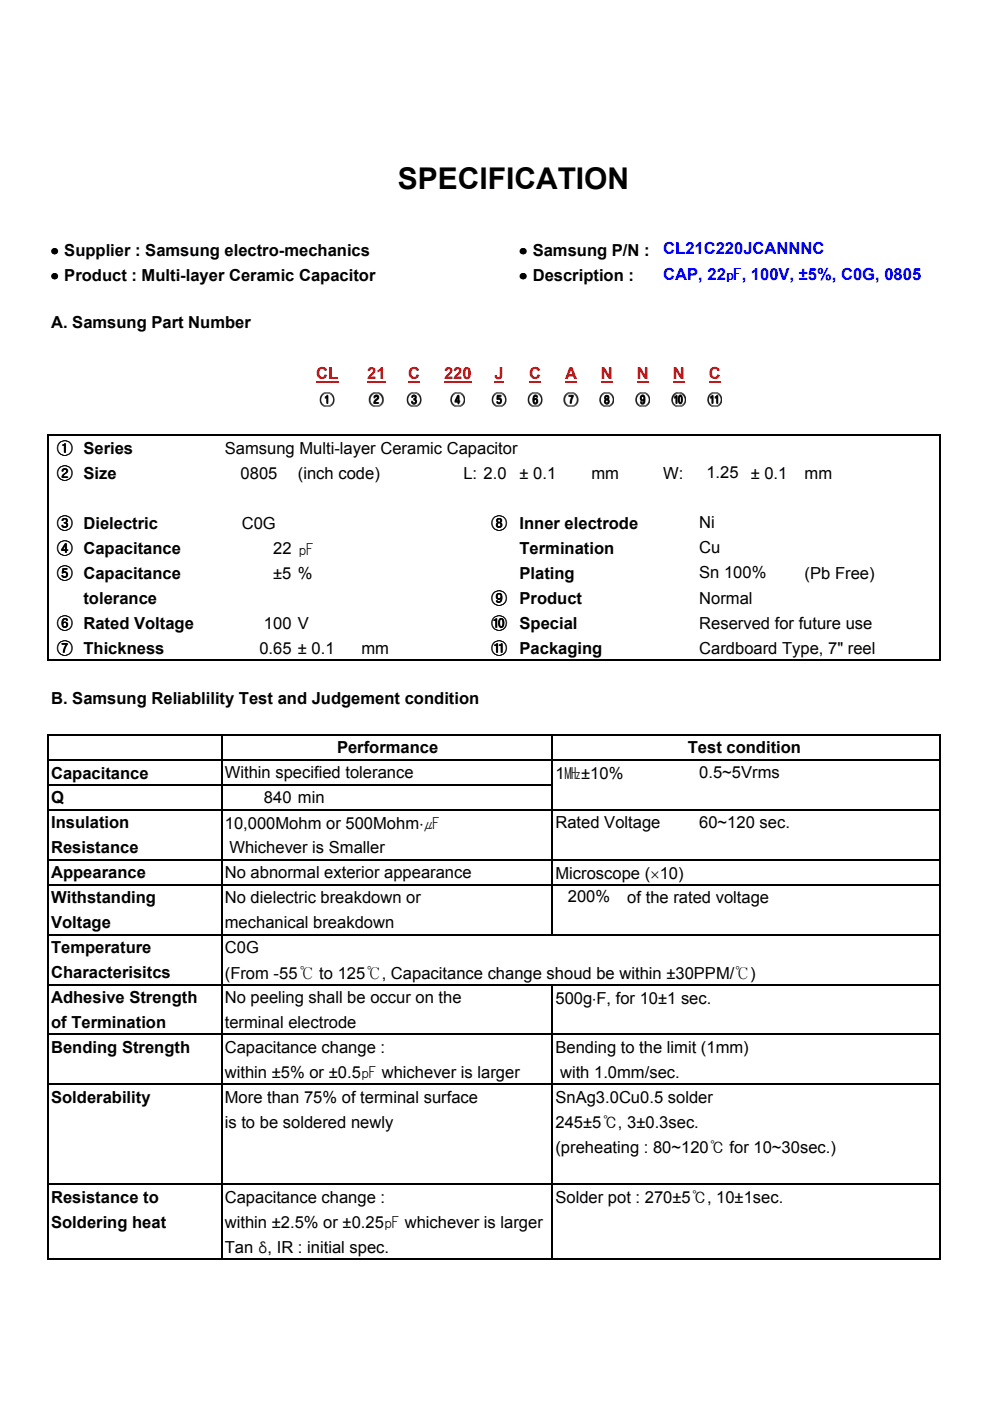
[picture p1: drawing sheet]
<svg xmlns="http://www.w3.org/2000/svg" width="210mm" height="297mm" viewBox="0 0 210 297" stroke-linecap="round" stroke-linejoin="round" font-family="sans-serif">
<defs><g id="words">
<text font-size="6.3" x="84.4" y="40">SPECIFICATION</text>
<g font-size="3.5" fill="#00f">
<text x="140.6" y="53.9">CL21C220JCANNNC</text>
<text x="140.6" y="59.3">CAP, 22㎊, 100V, ±5%, C0G, 0805</text>
</g>
<g font-size="3.5">
<text x="10.8" y="59.6">• Product : Multi-layer Ceramic Capacitor</text>
<text x="10.8" y="54.3">• Supplier : Samsung electro-mechanics</text>
<text x="110.1" y="54.3">• Samsung P/N :</text>
<text x="110.1" y="59.6">• Description :</text>
<text x="10.8" y="69.6">A. Samsung Part Number</text>
<text x="67.6" y="86">①</text>
<text x="78.1" y="85.9">②</text>
<text x="86.1" y="85.9">③</text>
<text x="95.4" y="85.9">④</text>
<text x="104.1" y="85.9">⑤</text>
<text x="111.8" y="85.9">⑥</text>
<text x="119.4" y="85.9">⑦</text>
<text x="127" y="85.9">⑧</text>
<text x="134.6" y="85.9">⑨</text>
<text x="142.2" y="85.9">⑩</text>
<text x="149.9" y="85.9">⑪</text>
<text x="12" y="101.6">② Size</text>
<text x="12" y="96.4">① Series</text>
<text x="47.7" y="96.2">Samsung Multi-layer Ceramic Capacitor</text>
<text x="51" y="101.5">0805</text>
<text x="63.2" y="101.5">(inch code)</text>
<text x="98.3" y="101.5">L: 2.0</text>
<text x="110.1" y="101.5">± 0.1</text>
<text x="125.4" y="101.5">mm</text>
<text x="140.6" y="101.5">W:</text>
<text x="149.8" y="101.3">1.25</text>
<text x="159.2" y="101.5">± 0.1</text>
<text x="170.6" y="101.5">mm</text>
<text x="12" y="112.2">③ Dielectric</text>
<text x="51.3" y="112.1">C0G</text>
<text x="104.1" y="112.2">⑧</text>
<text x="110.2" y="112.1">Inner electrode</text>
<text x="148.3" y="111.9">Ni</text>
<text x="12" y="117.5">④ Capacitance</text>
<text x="57.9" y="117.4">22 ㎊</text>
<text x="110.2" y="117.4">Termination</text>
<text x="148.3" y="117.2">Cu</text>
<text x="12" y="122.8">⑤ Capacitance</text>
<text x="57.9" y="122.7">±5 %</text>
<text x="110.2" y="122.7">Plating</text>
<text x="148.3" y="122.5">Sn 100%</text>
<text x="170.6" y="122.7">(Pb Free)</text>
<text x="17.7" y="128">tolerance</text>
<text x="104.1" y="128.1">⑨</text>
<text x="110.2" y="128">Product</text>
<text x="148.3" y="128">Normal</text>
<text x="12" y="133.4">⑥ Rated Voltage</text>
<text x="56" y="133.3">100 V</text>
<text x="104.1" y="133.4">⑩</text>
<text x="110.2" y="133.3">Special</text>
<text x="148.3" y="133.3">Reserved for future use</text>
<text x="12" y="138.7">⑦ Thickness</text>
<text x="55" y="138.6">0.65 ± 0.1</text>
<text x="76.6" y="138.6">mm</text>
<text x="104.1" y="138.7">⑪</text>
<text x="110.2" y="138.6">Packaging</text>
<text x="148.3" y="138.6">Cardboard Type, 7&quot; reel</text>
<text x="10.8" y="149.2">B. Samsung Reliablility Test and Judgement condition</text>
<text x="71.5" y="159.6">Performance</text>
<text x="145.8" y="159.6">Test condition</text>
<text x="10.8" y="165.1">Capacitance</text>
<text x="47.7" y="165">Within specified tolerance</text>
<text x="117.8" y="165.1">1㎒±10%</text>
<text x="148.3" y="165">0.5~5Vrms</text>
<text x="10.8" y="170.3">Q</text>
<text x="56" y="170.3">840 min</text>
<text x="10.8" y="175.6">Insulation</text>
<text x="47.7" y="175.7">10,000Mohm or 500Mohm⋅㎌</text>
<text x="117.8" y="175.6">Rated Voltage</text>
<text x="148.2" y="175.6">60~120 sec.</text>
<text x="10.8" y="180.9">Resistance</text>
<text x="48.6" y="180.9">Whichever is Smaller</text>
<text x="10.8" y="191.5">Withstanding</text>
<text x="10.8" y="186.2">Appearance</text>
<text x="47.7" y="191.5">No dielectric breakdown or</text>
<text x="47.7" y="186.2">No abnormal exterior appearance</text>
<text x="117.8" y="186.3">Microscope (×10)</text>
<text x="120.4" y="191.3">200%</text>
<text x="133" y="191.5">of the rated voltage</text>
<text x="10.8" y="196.8">Voltage</text>
<text x="47.7" y="196.8">mechanical breakdown</text>
<text x="10.8" y="202.1">Temperature</text>
<text x="47.7" y="202.1">C0G</text>
<text x="10.8" y="207.4">Characterisitcs</text>
<text x="47.7" y="207.5">(From -55℃ to 125℃, Capacitance change shoud be within ±30PPM/℃)</text>
<text x="10.8" y="212.7">Adhesive Strength</text>
<text x="47.7" y="212.6">No peeling shall be occur on the</text>
<text x="117.8" y="212.8">500g⋅F, for 10±1 sec.</text>
<text x="10.8" y="218">of Termination</text>
<text x="47.7" y="217.9">terminal electrode</text>
<text x="10.8" y="223.3">Bending Strength</text>
<text x="47.7" y="223.2">Capacitance change :</text>
<text x="117.8" y="223.2">Bending to the limit (1mm)</text>
<text x="10.8" y="233.8">Solderability</text>
<text x="47.7" y="233.8">More than 75% of terminal surface</text>
<text x="47.7" y="228.6">within ±5% or ±0.5㎊ whichever is larger</text>
<text x="117.8" y="233.8">SnAg3.0Cu0.5 solder</text>
<text x="118.7" y="228.5">with 1.0mm/sec.</text>
<text x="47.7" y="239.1">is to be soldered newly</text>
<text x="117.8" y="239.2">245±5℃, 3±0.3sec.</text>
<text x="117.8" y="244.5">(preheating : 80~120℃ for 10~30sec.)</text>
<text x="10.8" y="255">Resistance to</text>
<text x="47.7" y="255">Capacitance change :</text>
<text x="117.8" y="255.1">Solder pot : 270±5℃, 10±1sec.</text>
<text x="10.8" y="260.3">Soldering heat</text>
<text x="47.7" y="260.4">within ±2.5% or ±0.25㎊ whichever is larger</text>
<text x="47.7" y="265.7">Tan δ, IR : initial spec.</text>
</g>
<g font-size="3.5" fill="#f00">
<text x="67" y="80.4">CL</text>
<text x="77.9" y="80.4">21</text>
<text x="86.5" y="80.4">C</text>
<text x="94.1" y="80.4">220</text>
<text x="104.9" y="80.4">J</text>
<text x="112.2" y="80.4">C</text>
<text x="119.8" y="80.4">A</text>
<text x="127.4" y="80.4">N</text>
<text x="135" y="80.4">N</text>
<text x="142.7" y="80.4">N</text>
<text x="150.3" y="80.4">C</text>
</g>
</g></defs>
<path d="M67 81h4.7M77.9 81h3.8M86.5 81h2.6M94.1 81h5.9" fill="none" stroke="#f00" stroke-width=".38"/>
<path d="M104.9 80.8h1.9v.4h-1.9z" fill="#f00"/>
<path d="M112.2 81h2.5M119.8 81h2.5M127.4 81h2.6M135 81h2.6M142.7 81h2.5M150.3 81h2.5" fill="none" stroke="#f00" stroke-width=".38"/>
<g fill="none" stroke="#000" stroke-width=".34">
<path d="M10.2 92.2v47.9M10.3 92.3h189.3M199.4 92.5v47.6M10.3 140h189.3M10.2 155.7v111.4M10.3 155.8h189.3M47 156v111.1M117.1 156v42.3M199.4 156v111.1M10.3 161.1h189.3M10.3 166.4h107M10.3 171.7h189.3"/>
<path d="M10.3 182.3h189.3M10.3 187.6h189.3M10.3 198.2h189.3M10.3 208.7h189.3M10.3 219.3h189.3M117.1 208.9v58.2M10.3 229.9h189.3M10.3 251.1h189.3M10.3 267h189.3"/>
</g>
<use href="#words"/>
</svg>
